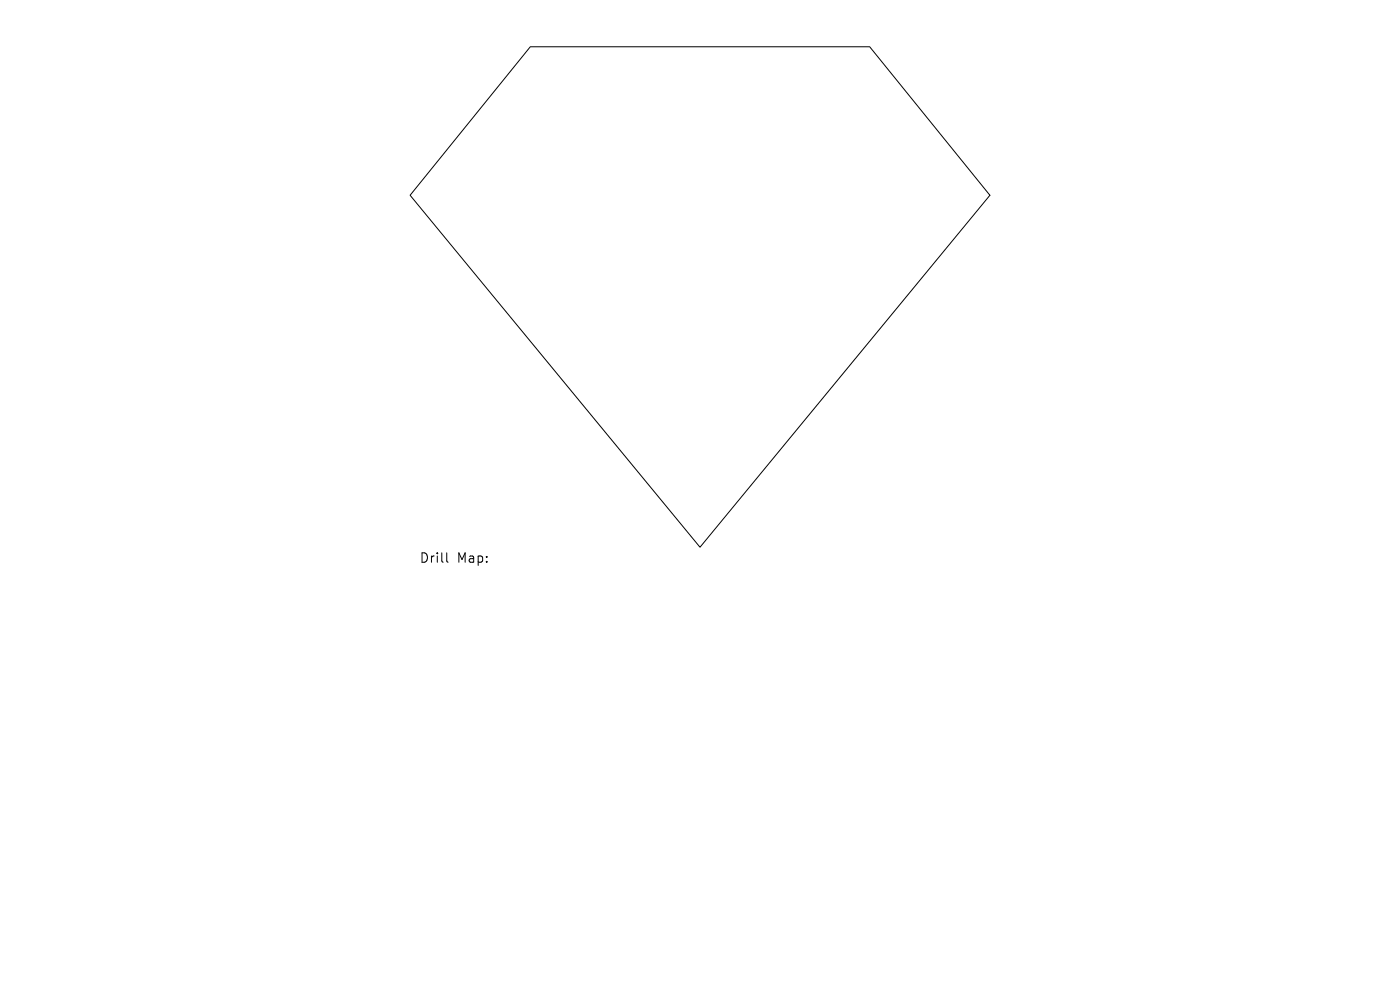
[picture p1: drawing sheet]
<svg xmlns="http://www.w3.org/2000/svg" width="297mm" height="210mm" viewBox="0 0 297 210" stroke-linecap="round" stroke-linejoin="round" font-family="sans-serif">
<defs><g id="words">
<g font-size="2.8">
<text x="88.9" y="119.7">Drill</text>
<text x="96.9" y="119.7">Map:</text>
</g>
</g></defs>
<path d="M112.5 9.9h72l25.5 31.5-61.5 74.7-61.5-74.7zM94.8 117.3v1.7l.3 .3" fill="none" stroke="#000" stroke-width=".21"/>
<use href="#words"/>
</svg>
